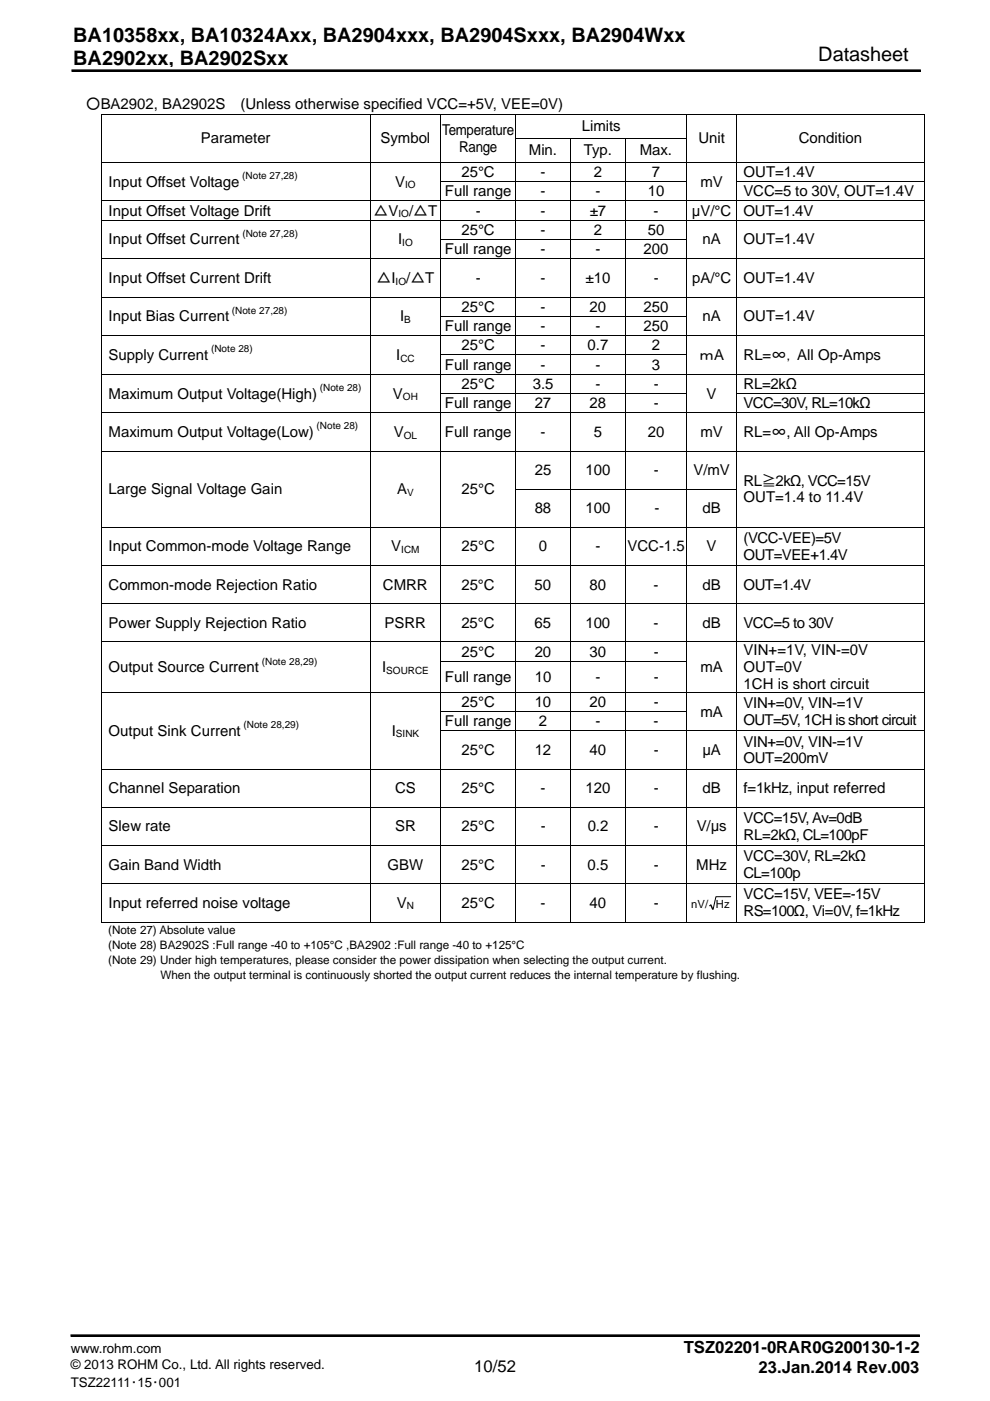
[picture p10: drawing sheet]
<svg xmlns="http://www.w3.org/2000/svg" width="210mm" height="297mm" viewBox="0 0 210 297" stroke-linecap="round" stroke-linejoin="round" font-family="sans-serif">
<defs><g id="words">
<g font-size="4.2">
<text x="15.5" y="8.8">BA10358xx, BA10324Axx, BA2904xxx, BA2904Sxxx, BA2904Wxx</text>
<text x="15.5" y="13.7">BA2902xx, BA2902Sxx</text>
<text x="173.6" y="12.9">Datasheet</text>
</g>
<g font-size="3.5">
<text x="145" y="286.9">TSZ02201-0RAR0G200130-1-2</text>
<text x="100.6" y="290.9">10/52</text>
<text x="160.9" y="291">23.Jan.2014 Rev.003</text>
</g>
<g font-size="3.2">
<text x="18.2" y="23.2">○BA2902, BA2902S</text>
<text x="51" y="23.2">(Unless otherwise specified VCC=+5V, VEE=0V)</text>
<text x="93.8" y="28.6">Temperature</text>
<text x="123.4" y="27.9">Limits</text>
<text x="42.6" y="30.4">Parameter</text>
<text x="80.7" y="30.4">Symbol</text>
<text x="97.4" y="32.2">Range</text>
<text x="112.2" y="32.9">Min.</text>
<text x="123.8" y="32.9">Typ.</text>
<text x="135.7" y="32.9">Max.</text>
<text x="148.1" y="30.4">Unit</text>
<text x="169.4" y="30.4">Condition</text>
<text x="23" y="39.6">Input Offset Voltage</text>
<text x="83.8" y="39.6">V</text>
<text x="94.4" y="41.6">Full range</text>
<text x="97.9" y="37.5">25°C</text>
<text x="114.7" y="37.5">-</text>
<text x="114.7" y="41.6">-</text>
<text x="125.9" y="37.5">2</text>
<text x="126.3" y="41.6">-</text>
<text x="137.4" y="41.6">10</text>
<text x="138.3" y="37.5">7</text>
<text x="148.6" y="39.6">mV</text>
<text x="157.7" y="41.6">VCC=5 to 30V, OUT=1.4V</text>
<text x="157.7" y="37.5">OUT=1.4V</text>
<text x="23" y="45.7">Input Offset Voltage Drift</text>
<text x="79.2" y="45.7">△V</text>
<text x="86.8" y="45.7">/△T</text>
<text x="100.9" y="45.7">-</text>
<text x="114.7" y="45.7">-</text>
<text x="125.1" y="45.7">±7</text>
<text x="138.6" y="45.7">-</text>
<text x="146.7" y="45.7">μV/°C</text>
<text x="157.7" y="45.7">OUT=1.4V</text>
<text x="23" y="51.8">Input Offset Current</text>
<text x="84.4" y="51.8">I</text>
<text x="94.4" y="53.9">Full range</text>
<text x="97.9" y="49.8">25°C</text>
<text x="114.7" y="53.9">-</text>
<text x="114.7" y="49.8">-</text>
<text x="125.9" y="49.8">2</text>
<text x="126.3" y="53.9">-</text>
<text x="136.5" y="53.9">200</text>
<text x="137.4" y="49.8">50</text>
<text x="149" y="51.8">nA</text>
<text x="157.7" y="51.8">OUT=1.4V</text>
<text x="23" y="60">Input Offset Current Drift</text>
<text x="79.8" y="60">△I</text>
<text x="86.1" y="60">/△T</text>
<text x="100.9" y="60">-</text>
<text x="114.7" y="60">-</text>
<text x="124.2" y="60">±10</text>
<text x="138.7" y="60">-</text>
<text x="146.8" y="60">pA/°C</text>
<text x="157.7" y="60">OUT=1.4V</text>
<text x="23" y="68.1">Input Bias Current</text>
<text x="84.9" y="68.1">I</text>
<text x="94.4" y="70.2">Full range</text>
<text x="97.9" y="66.1">25°C</text>
<text x="114.7" y="70.2">-</text>
<text x="114.7" y="66.1">-</text>
<text x="125" y="66.1">20</text>
<text x="126.3" y="70.2">-</text>
<text x="136.5" y="70.2">250</text>
<text x="136.5" y="66.1">250</text>
<text x="149" y="68.1">nA</text>
<text x="157.7" y="68.1">OUT=1.4V</text>
<text x="23" y="76.3">Supply Current</text>
<text x="84" y="76.3">I</text>
<text x="97.9" y="74.3">25°C</text>
<text x="114.7" y="74.3">-</text>
<text x="124.6" y="74.3">0.7</text>
<text x="138.3" y="74.3">2</text>
<text x="148.3" y="76.3">ｍA</text>
<text x="157.7" y="76.3">RL=∞, All Op-Amps</text>
<text x="94.4" y="78.4">Full range</text>
<text x="97.9" y="82.4">25°C</text>
<text x="113" y="82.4">3.5</text>
<text x="114.7" y="78.4">-</text>
<text x="126.3" y="78.4">-</text>
<text x="126.3" y="82.4">-</text>
<text x="138.3" y="78.4">3</text>
<text x="138.6" y="82.4">-</text>
<text x="157.7" y="82.4">RL=2kΩ</text>
<text x="23" y="84.5">Maximum Output Voltage(High)</text>
<text x="83.4" y="84.5">V</text>
<text x="94.4" y="86.5">Full range</text>
<text x="113.4" y="86.5">27</text>
<text x="125.1" y="86.5">28</text>
<text x="138.6" y="86.5">-</text>
<text x="149.9" y="84.5">V</text>
<text x="157.7" y="86.5">VCC=30V, RL=10kΩ</text>
<text x="23" y="92.6">Maximum Output Voltage(Low)</text>
<text x="83.5" y="92.6">V</text>
<text x="94.4" y="92.6">Full range</text>
<text x="114.7" y="92.6">-</text>
<text x="125.9" y="92.6">5</text>
<text x="137.4" y="92.6">20</text>
<text x="148.6" y="92.6">mV</text>
<text x="157.7" y="92.6">RL=∞, All Op-Amps</text>
<text x="113.4" y="100.7">25</text>
<text x="124.2" y="100.7">100</text>
<text x="138.7" y="100.7">-</text>
<text x="147.1" y="100.7">V/mV</text>
<text x="23" y="104.8">Large Signal Voltage Gain</text>
<text x="84.2" y="104.8">A</text>
<text x="97.9" y="104.8">25°C</text>
<text x="157.7" y="103">RL≧2kΩ, VCC=15V</text>
<text x="157.7" y="106.5">OUT=1.4 to 11.4V</text>
<text x="113.4" y="108.8">88</text>
<text x="124.2" y="108.8">100</text>
<text x="138.8" y="108.8">-</text>
<text x="149" y="108.8">dB</text>
<text x="23" y="116.9">Input Common-mode Voltage Range</text>
<text x="83" y="116.9">V</text>
<text x="97.9" y="116.9">25°C</text>
<text x="114.3" y="116.9">0</text>
<text x="126.3" y="116.9">-</text>
<text x="133.1" y="116.9">VCC-1.5</text>
<text x="149.9" y="116.9">V</text>
<text x="157.7" y="115.2">(VCC-VEE)=5V</text>
<text x="157.7" y="118.7">OUT=VEE+1.4V</text>
<text x="23" y="125">Common-mode Rejection Ratio</text>
<text x="81.2" y="125">CMRR</text>
<text x="97.9" y="125">25°C</text>
<text x="113.4" y="125">50</text>
<text x="125" y="125">80</text>
<text x="138.6" y="125">-</text>
<text x="149" y="125">dB</text>
<text x="157.7" y="125">OUT=1.4V</text>
<text x="23" y="133.1">Power Supply Rejection Ratio</text>
<text x="81.6" y="133.1">PSRR</text>
<text x="97.8" y="133.1">25°C</text>
<text x="113.4" y="133.1">65</text>
<text x="124.2" y="133.1">100</text>
<text x="138.6" y="133.1">-</text>
<text x="149" y="133.1">dB</text>
<text x="157.7" y="133.1">VCC=5 to 30V</text>
<text x="23" y="142.5">Output Source Current</text>
<text x="81" y="142.5">I</text>
<text x="97.9" y="139.2">25°C</text>
<text x="113.4" y="139.2">20</text>
<text x="125.1" y="139.2">30</text>
<text x="138.6" y="139.2">-</text>
<text x="148.6" y="142.5">mA</text>
<text x="157.7" y="139">VIN+=1V, VIN-=0V</text>
<text x="157.7" y="142.5">OUT=0V</text>
<text x="94.4" y="144.5">Full range</text>
<text x="97.9" y="149.9">25°C</text>
<text x="113.4" y="149.9">10</text>
<text x="113.4" y="144.5">10</text>
<text x="125.1" y="149.9">20</text>
<text x="126.3" y="144.5">-</text>
<text x="138.6" y="144.5">-</text>
<text x="138.6" y="149.9">-</text>
<text x="157.7" y="146">1CH is short circuit</text>
<text x="23" y="156">Output Sink Current</text>
<text x="83.1" y="156">I</text>
<text x="94.4" y="154">Full range</text>
<text x="114.3" y="154">2</text>
<text x="126.3" y="154">-</text>
<text x="138.6" y="154">-</text>
<text x="148.6" y="151.9">mA</text>
<text x="157.7" y="150.2">VIN+=0V, VIN-=1V</text>
<text x="157.7" y="153.7">OUT=5V, 1CH is short circuit</text>
<text x="97.9" y="160.1">25°C</text>
<text x="113.4" y="160.1">12</text>
<text x="125.1" y="160.1">40</text>
<text x="138.6" y="160.1">-</text>
<text x="149" y="160.1">μA</text>
<text x="157.7" y="158.3">VIN+=0V, VIN-=1V</text>
<text x="157.7" y="161.8">OUT=200mV</text>
<text x="23" y="168.2">Channel Separation</text>
<text x="83.8" y="168.2">CS</text>
<text x="97.9" y="168.2">25°C</text>
<text x="114.7" y="168.2">-</text>
<text x="124.2" y="168.2">120</text>
<text x="138.7" y="168.2">-</text>
<text x="149" y="168.2">dB</text>
<text x="157.7" y="168.2">f=1kHz, input referred</text>
<text x="23" y="176.3">Slew rate</text>
<text x="83.8" y="176.3">SR</text>
<text x="97.9" y="176.3">25°C</text>
<text x="114.7" y="176.3">-</text>
<text x="124.6" y="176.3">0.2</text>
<text x="138.7" y="176.3">-</text>
<text x="147.8" y="176.3">V/μs</text>
<text x="157.7" y="174.5">VCC=15V, Av=0dB</text>
<text x="157.7" y="178">RL=2kΩ, CL=100pF</text>
<text x="23" y="184.4">Gain Band Width</text>
<text x="82.2" y="184.4">GBW</text>
<text x="97.9" y="184.4">25°C</text>
<text x="114.7" y="184.4">-</text>
<text x="124.6" y="184.4">0.5</text>
<text x="138.7" y="184.4">-</text>
<text x="147.7" y="184.4">MHz</text>
<text x="157.7" y="182.6">VCC=30V, RL=2kΩ</text>
<text x="157.7" y="186.1">CL=100p</text>
<text x="157.7" y="190.7">VCC=15V, VEE=-15V</text>
<text x="23" y="192.4">Input referred noise voltage</text>
<text x="84.2" y="192.4">V</text>
<text x="97.9" y="192.4">25°C</text>
<text x="114.7" y="192.4">-</text>
<text x="125.1" y="192.4">40</text>
<text x="138.7" y="192.4">-</text>
<text x="157.7" y="194.2">RS=100Ω, Vi=0V, f=1kHz</text>
</g>
<g font-size="2.8">
<text x="15" y="286.9">www.rohm.com</text>
<text x="15" y="290.3">© 2013 ROHM Co., Ltd. All rights reserved.</text>
<text x="15" y="294">TSZ22111･15･001</text>
</g>
<g font-size="2.5">
<text x="22.9" y="198.1">(Note 27) Absolute value</text>
<text x="22.9" y="201.3">(Note 28) BA2902S :Full range -40 to +105°C ,BA2902 :Full range -40 to +125°C</text>
<text x="22.9" y="204.5">(Note 29) Under high temperatures, please consider the power dissipation when selecting the output current.</text>
<text x="34" y="207.6">When the output terminal is continuously shorted the output current reduces the internal temperature by flushing.</text>
</g>
<text font-size="2.4" x="146.6" y="192.6">nV/ Hz</text>
<g font-size="2.1">
<text x="51.4" y="38">(Note 27,28)</text>
<text x="85.9" y="39.9">IO</text>
<text x="84.5" y="46.1">IO</text>
<text x="51.4" y="50.2">(Note 27,28)</text>
<text x="85.3" y="52.2">IO</text>
<text x="83.9" y="60.3">IO</text>
<text x="49.2" y="66.5">(Note 27,28)</text>
<text x="85.7" y="68.5">B</text>
<text x="44.8" y="74.7">(Note 28)</text>
<text x="84.9" y="76.7">CC</text>
<text x="67.9" y="82.9">(Note 28)</text>
<text x="85.5" y="84.9">OH</text>
<text x="67.2" y="91">(Note 28)</text>
<text x="85.6" y="93">OL</text>
<text x="86.3" y="105.1">V</text>
<text x="85.1" y="117.3">ICM</text>
<text x="55.5" y="140.9">(Note 28,29)</text>
<text x="81.9" y="142.9">SOURCE</text>
<text x="51.7" y="154.4">(Note 28,29)</text>
<text x="84" y="156.3">SINK</text>
<text x="86.3" y="192.8">N</text>
</g>
</g></defs>
<path d="M15.3 15h179.9" fill="none" stroke="#000" stroke-width=".32"/>
<g fill="none" stroke="#000" stroke-width=".21">
<path d="M15.3 14.8h179.9v.3h-179.9zM21.4 24.2h174.8M21.4 34.4h174.8M21.5 24.3v5M21.5 29.4v5M21.5 34.5v4M21.5 38.5v4.1M78.5 24.3v5M78.5 29.4v5M78.5 34.5v4M78.5 38.5v4.1M93.5 38.5h52.2"/>
<path d="M93.5 24.3v5M93.5 29.4v5M93.5 34.5v4M93.5 38.5v4.1M109.3 29.3h36.4M109.4 24.3v5M109.4 29.4v5M109.4 34.5v4M109.4 38.5v4.1M121 29.4v5M121 34.5v4M121 38.5v4.1"/>
<path d="M132.7 29.4v5M132.7 34.5v4M132.7 38.5v4.1M145.7 24.3v5M145.7 29.4v5M145.7 34.5v4M145.7 38.5v4.1M156.2 38.5h40M156.2 24.3v5M156.2 29.4v5M156.2 34.5v4M156.2 38.5v4.1"/>
<path d="M196.1 24.3v5M196.1 29.4v5M196.1 34.5v4M196.1 38.5v4.1M21.4 42.6h174.8M21.4 46.7h174.8M21.4 54.9h174.8M21.5 42.7v4M21.5 46.7v4.1M21.5 50.8v4M21.5 54.9v8M78.5 42.7v4"/>
<path d="M78.5 46.7v4.1M78.5 50.8v4M78.5 54.9v8M93.5 50.8h52.2M93.5 42.7v4M93.5 46.7v4.1M93.5 50.8v4M93.5 54.9v8M109.4 42.7v4M109.4 46.7v4.1M109.4 50.8v4M109.4 54.9v8"/>
<path d="M121 42.7v4M121 46.7v4.1M121 50.8v4M121 54.9v8M132.7 42.7v4M132.7 46.7v4.1M132.7 50.8v4M132.7 54.9v8M145.7 42.7v4M145.7 46.7v4.1M145.7 50.8v4M145.7 54.9v8"/>
<path d="M156.2 42.7v4M156.2 46.7v4.1M156.2 50.8v4M156.2 54.9v8M196.1 42.7v4M196.1 46.7v4.1M196.1 50.8v4M196.1 54.9v8M21.4 63h174.8M21.4 71.2h174.8M21.4 79.4h174.8M21.5 63v4"/>
<path d="M21.5 67.1v4M21.5 71.2v4M21.5 75.3v4M21.5 79.4v4M78.5 63v4M78.5 67.1v4M78.5 71.2v4M78.5 75.3v4M78.5 79.4v4M93.5 67.1h52.2M93.5 75.2h52.2M93.5 63v4"/>
<path d="M93.5 67.1v4M93.5 71.2v4M93.5 75.3v4M93.5 79.4v4M109.4 63v4M109.4 67.1v4M109.4 71.2v4M109.4 75.3v4M109.4 79.4v4M121 63v4M121 67.1v4M121 71.2v4"/>
<path d="M121 75.3v4M121 79.4v4M132.7 63v4M132.7 67.1v4M132.7 71.2v4M132.7 75.3v4M132.7 79.4v4M145.7 63v4M145.7 67.1v4M145.7 71.2v4M145.7 75.3v4M145.7 79.4v4"/>
<path d="M156.2 63v4M156.2 67.1v4M156.2 71.2v4M156.2 75.3v4M156.2 79.4v4M196.1 63v4M196.1 67.1v4M196.1 71.2v4M196.1 75.3v4M196.1 79.4v4M21.4 87.5h174.8M21.4 95.6h174.8"/>
<path d="M21.5 83.5v4M21.5 87.6v8M21.5 95.7v8M78.5 83.5v4M78.5 87.6v8M78.5 95.7v8M93.5 83.4l52.2 .1v4M93.5 83.5v4M93.5 87.6v8M93.5 95.7v8M109.4 83.5v4M109.4 87.6v8"/>
<path d="M109.4 95.7v8M121 83.5v4M121 87.6v8M121 95.7v8M132.7 83.5v4M132.7 87.6v8M132.7 95.7v8M145.7 87.6v8M145.7 95.7v8M156.2 83.4h40M156.2 83.5v4M156.2 87.6v8"/>
<path d="M156.2 95.7v8M196.1 83.5v4M196.1 87.6v8M196.1 95.7v8M21.4 111.8h174.8M21.4 119.9h174.8M21.5 103.8v8M21.5 111.9v8M21.5 120v8M78.5 103.8v8M78.5 111.9v8M78.5 120v8"/>
<path d="M93.5 103.8v8M93.5 111.9v8M93.5 120v8M109.3 103.7h47M109.4 103.8v8M109.4 111.9v8M109.4 120v8M121 103.8v8M121 111.9v8M121 120v8M132.7 103.8v8M132.7 111.9v8"/>
<path d="M132.7 120v8M145.7 103.8v8M145.7 111.9v8M145.7 120v8M156.2 103.8v8M156.2 111.9v8M156.2 120v8M196.1 103.8v8M196.1 111.9v8M196.1 120v8M21.4 128h174.8M21.4 136.1h174.8"/>
<path d="M21.5 128.1v8M21.5 136.1v4.1M78.5 128.1v8M78.5 136.1v4.1M93.5 128.1v8M93.5 136.1v4.1M109.4 128.1v8M109.4 136.1v4.1M121 128.1v8M121 136.1v4.1M132.7 128.1v8M132.7 136.1v4.1"/>
<path d="M145.7 128.1v8M145.7 136.1v4.1M156.2 128.1v8M156.2 136.1v4.1M196.1 128.1v8M196.1 136.1v4.1M21.4 146.8h174.8M21.5 140.3v6.4M21.5 146.8v4M21.5 150.9v4M21.5 155v8M78.5 140.3v6.4"/>
<path d="M78.5 146.8v4M78.5 150.9v4M78.5 155v8M93.5 140.2h52.2M93.5 155h102.7M93.5 140.3v6.4M93.5 146.8v4M93.5 150.9v4M93.5 155v8M109.4 140.3v6.4M109.4 146.8v4M109.4 150.9v4"/>
<path d="M109.4 155v8M121 140.3v6.4M121 146.8v4M121 150.9v4M121 155v8M132.7 140.3v6.4M132.7 146.8v4M132.7 150.9v4M132.7 155v8M145.7 140.3v6.4M145.7 146.8v4l-52.2 .1M145.7 150.9v4"/>
<path d="M145.7 155v8M156.2 140.3v6.4M156.2 146.8v4M156.2 150.9v4M156.2 155v8M196.1 140.3v6.4M196.1 146.8v4M196.1 150.9v4M196.1 155v8M21.4 163.1h174.8M21.4 171.2h174.8M21.4 179.3h174.8"/>
<path d="M21.5 163.1v8M21.5 171.2v8M21.5 179.3v8M78.5 163.1v8M78.5 171.2v8M78.5 179.3v8M93.5 163.1v8M93.5 171.2v8M93.5 179.3v8M109.4 163.1v8M109.4 171.2v8M109.4 179.3v8"/>
<path d="M121 163.1v8M121 171.2v8M121 179.3v8M132.7 163.1v8M132.7 171.2v8M132.7 179.3v8M145.7 163.1v8M145.7 171.2v8M145.7 179.3v8M156.2 163.1v8M156.2 171.2v8M156.2 179.3v8"/>
<path d="M196.1 163.1v8M196.1 171.2v8M196.1 179.3v8M21.4 187.3h174.8M21.4 195.5h174.6M21.5 187.4v8.2M78.5 187.4v8M93.5 187.4v8M109.4 187.4v8M121 187.4v8M132.7 187.4v8M145.7 187.4v8"/>
<path d="M150.8 191.9l-.3 .1M155 190.1h-3.2l-.5 2.7M156.2 187.4v8M196.1 187.4v8.2M15 283h180v.3h-180z"/>
</g>
<path d="M15.1 283.2h179.9" fill="none" stroke="#000" stroke-width=".28"/>
<g fill="#000">
<path d="M21.4 24.1h.2v.2h-.2zM21.4 29.3l.2 .1zM21.4 38.5h.2zM78.5 29.3v.1zM93.5 29.3v.1zM156.2 29.3l.1 .1zM196 24.1h.2v.2h-.2zM196 29.3l.2 .1zM21.4 50.8h.2zM156.2 50.8h.1zM196 50.8h.2zM21.4 67l.2 .1z"/>
<path d="M21.4 75.2l.2 .1zM78.5 67v.1zM78.5 75.2v.1zM156.2 67l.1 .1zM156.2 75.2l.1 .1zM196 67l.2 .1zM196 75.2l.2 .1zM21.4 83.4l.2 .1zM78.5 83.4v.1zM21.4 103.7l.2 .1zM78.5 103.7v.1zM93.5 103.7v.1z"/>
<path d="M196 103.7l.2 .1zM21.4 140.2l.2 .1zM21.4 150.8l.2 .1zM21.4 154.9l.2 .1zM78.5 140.2v.1zM78.5 150.8v.1zM78.5 154.9v.1zM156.2 140.2l.1 .1zM156.2 150.8l.1 .1zM196 140.2l.2 .1zM196 150.8l.2 .1zM196 195.4h.2v.2h-.2z"/>
</g>
<path d="M150.8 191.9l.4 .9" fill="none" stroke="#000" stroke-width=".3"/>
<use href="#words"/>
</svg>
